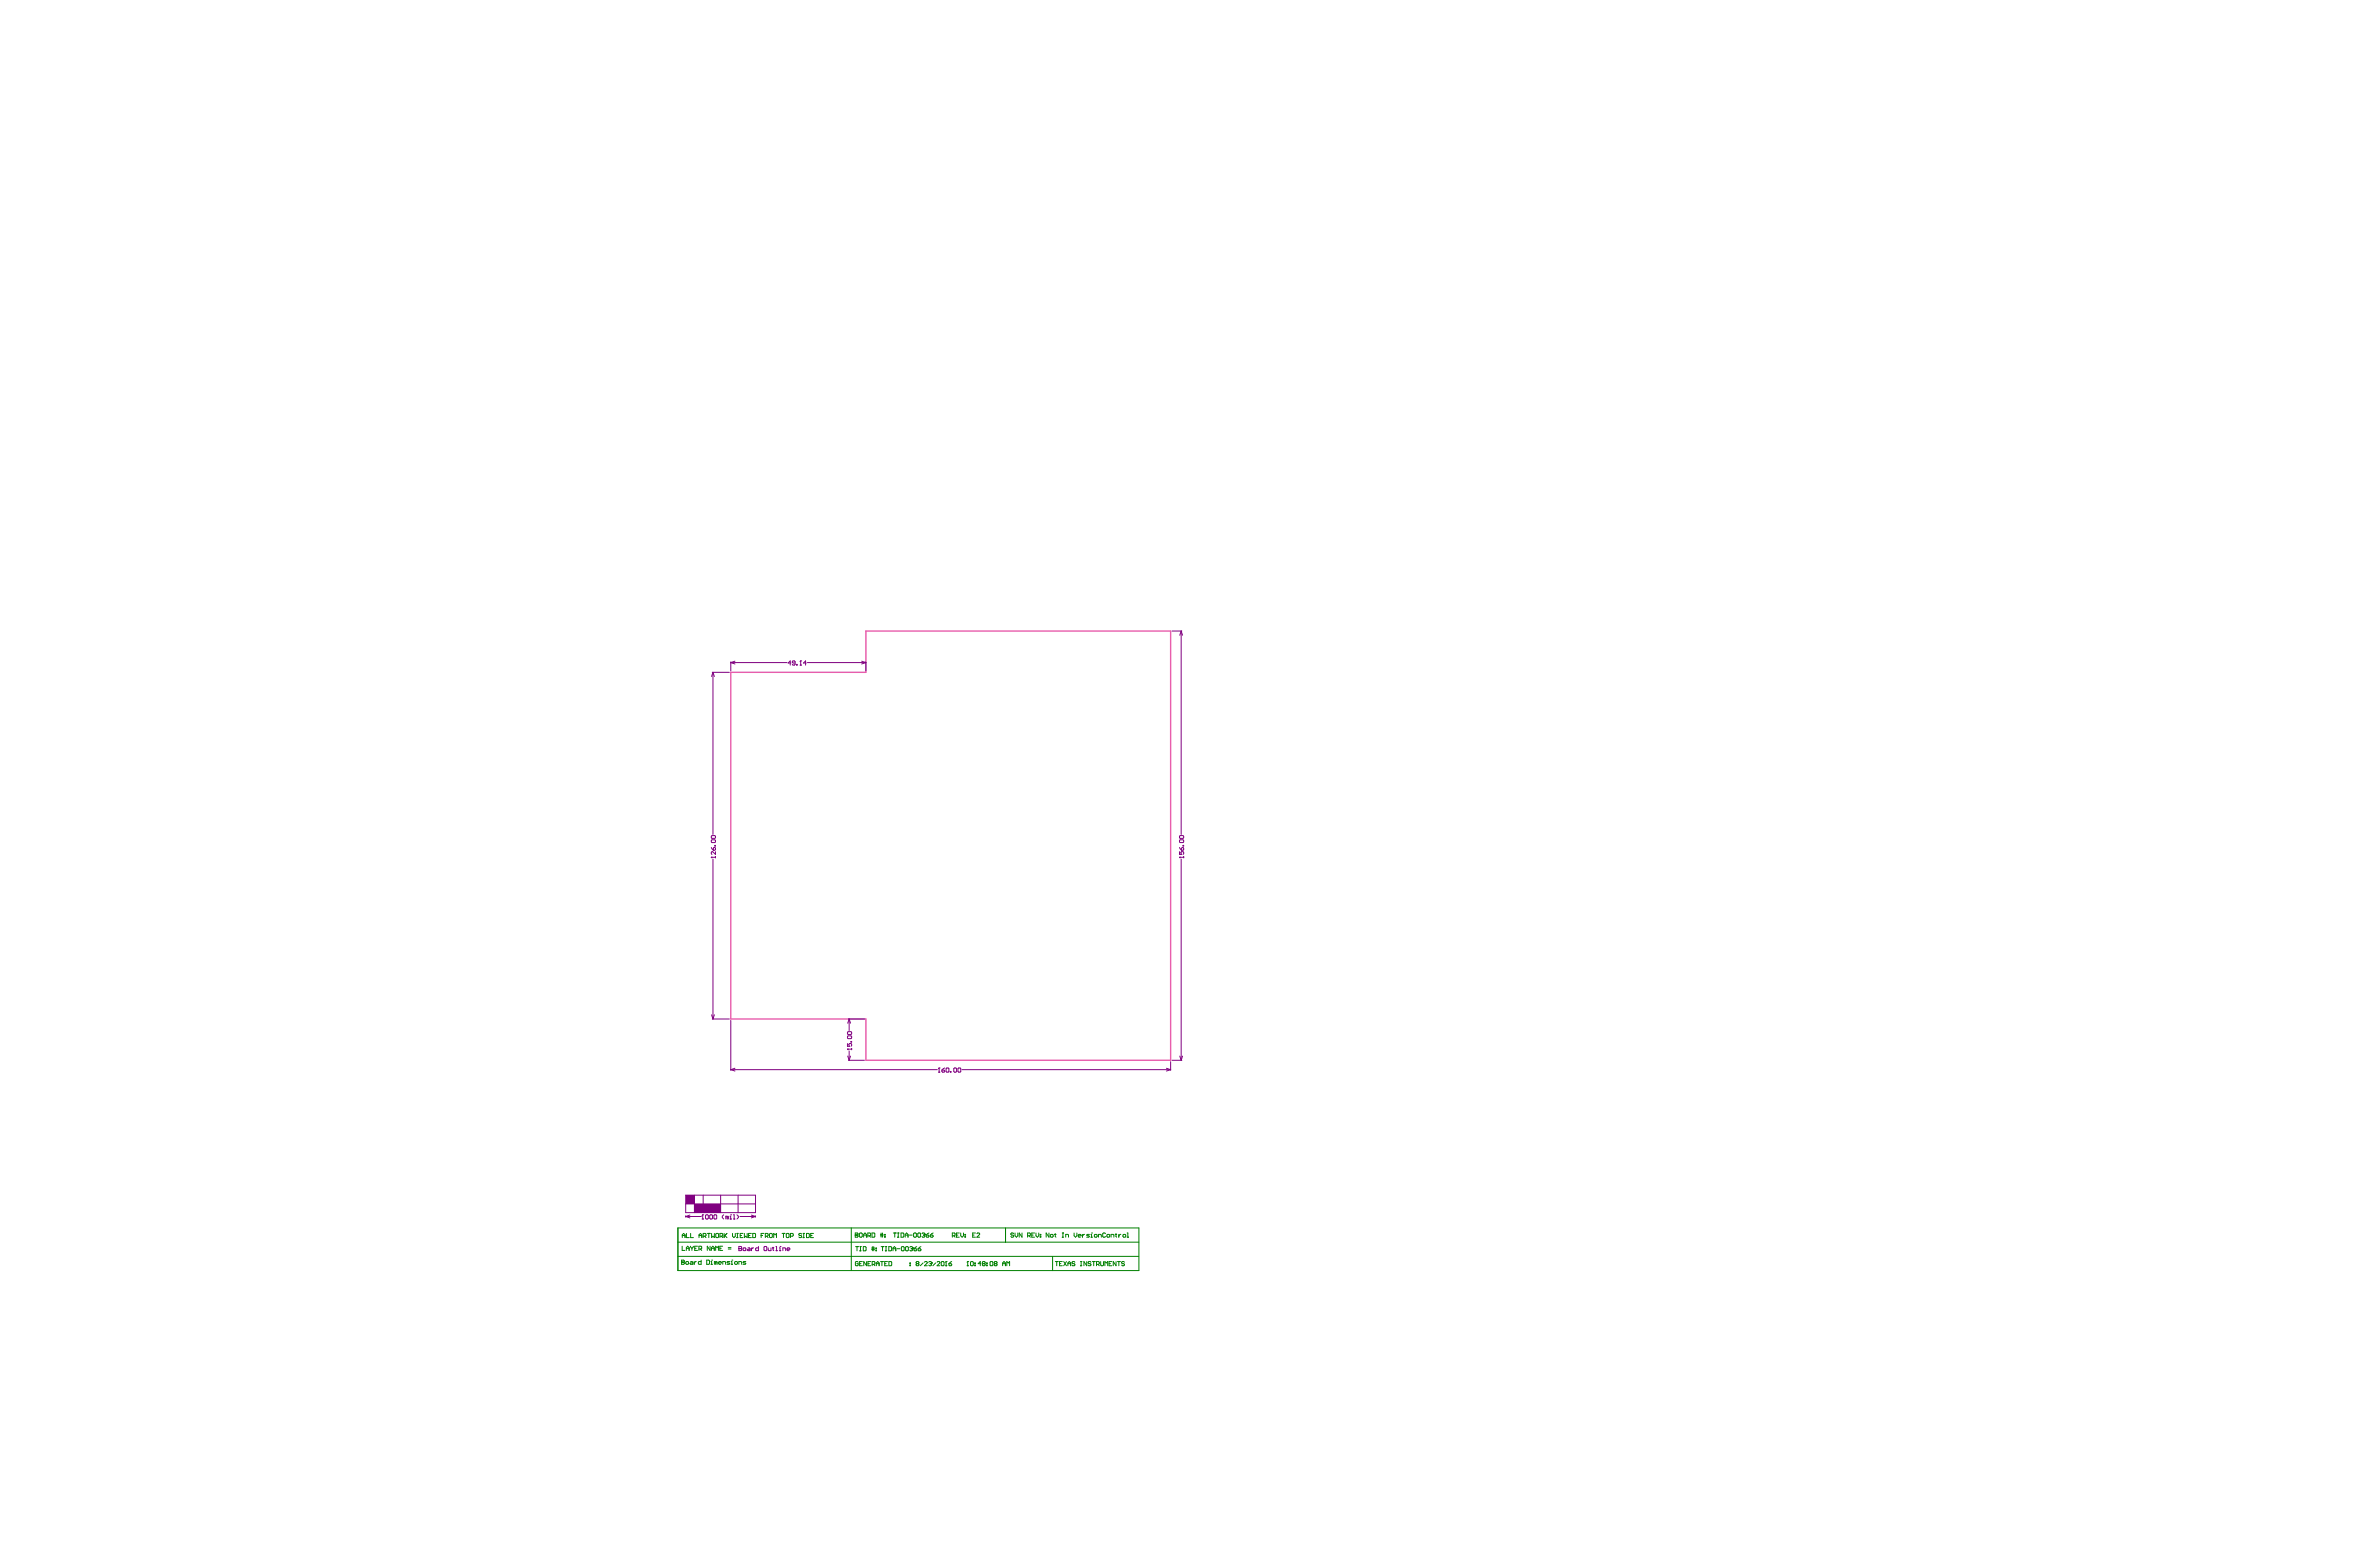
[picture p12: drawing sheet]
<svg xmlns="http://www.w3.org/2000/svg" width="864mm" height="559mm" viewBox="0 0 864 559" stroke-linecap="round" stroke-linejoin="round" font-family="sans-serif">
<path d="M265.3 244h49v-15h110.7v155.7h-110.7v-15h-49z" fill="none" stroke="#e85dac" stroke-width=".51"/>
<g fill="none" stroke="#008000" stroke-width=".36">
<path d="M246.1 455.9h167.3M246.1 450.7h167.3M247.4 458h.1M247.4 457.2h.8l.2 .3-.2 .5 .2 .5-.2 .3h-.8zM247.4 458h.8M247.6 452.2v1.5h1M247.7 449.1v-1l.5-.6 .5 .6v1M247.7 448.3h1M249.1 453.7v-1l.6-.5 .5 .5v1M249.1 453h1.1M249.2 447.5v1.6h1M249.2 457.7l.8 .3-.3 .8-.8-.3z"/>
<path d="M250.7 452.2l.5 .8M250.7 447.5v1.6h1M250.7 457.7l.8 .3v.8h-.8l-.2-.3 .2-.2h.8M251.2 453v.7M251.7 452.2l-.5 .8M252 457.7v1.1M252.2 453h.5M252.7 457.7l-.7 .6M253.2 452.2h-1v1.5h1M253.7 453.2h.8l.2-.2-.2-.8h-.8v1.5M253.7 449.1v-1l.6-.6 .5 .6v1M253.7 448.3h1.1"/>
<path d="M254.2 453.2l.5 .5M254.5 457.2v1.6h-.7l-.3-.8 .3-.3h.7M255.3 448.6h.7l.3-.3-.3-.8h-.7v1.6M255.8 448.6l.5 .5M256.5 457.2h.8l.3 .3v1l-.3 .3h-.8zM256.8 447.5h1M257.3 447.5v1.6M257.8 452.2v1.5l-1-1.5v1.5M258.1 457.7h.2v1.1M258.1 458.8h.5M258.3 453h1M258.3 453.7v-1l.5-.5 .5 .5v1"/>
<path d="M258.3 447.5v1.6l.5-.5 .5 .5v-1.6M258.3 457.2h.1M259.8 453.7v-1.5l.5 .5 .5-.5v1.5M259.8 447.8l.3-.3 .7 .3v1l-.2 .3-.8-.3zM259.8 458v.8M259.8 458l-.5-.3v1.1M259.8 458l.3-.3 .2 .3v.8M260.9 458.3h1l-.3-.6-.7 .3 .2 .8h.5M261.3 453h.5M261.4 448.6h.7l.3-.3-.3-.8h-.7v1.6M261.9 448.6l.5 .5M262.3 452.2h-1v1.5h1"/>
<path d="M262.4 458.8v-1.1h.7l.3 .3v.8M262.9 447.5v1.6M263.1 448.3l.8 .8M263.9 447.5l-1 1.1M264.4 453.2h1M264.4 452.7h1M264.9 457.7h-.7l-.3 .3 1 .5-.2 .3h-.8M265.4 457.7h.3v1.1M265.4 458.8h.5M265.7 457.2h.1M265.9 447.5v1.1l.5 .5 .5-.5v-1.1M266.9 457.7l.8 .3-.3 .8-.7-.3z"/>
<path d="M267.4 449.1h.5M267.4 447.5h.5M267.7 447.5v1.6M268.2 458.8v-1.1h.8l.2 .3v.8M268.7 448.3h.5M269.7 447.5h-1v1.6h1M270.2 447.5v1.6l.5-.5 .5 .5v-1.6M270.7 457.7h-.7l-.3 .3 .3 .3 .7 .2-.2 .3h-.8M271.7 448.3h.5M272.8 447.5h-1.1v1.6h1.1M273.3 447.5h.7l.3 .3v1l-.3 .3h-.7zM276.3 448.3h.5"/>
<path d="M277.3 447.5h-1v1.6M277.8 448.6h.8l.2-.8-.2-.3h-.8v1.6M278.3 448.6l.5 .5M279.6 447.5l.8 .3v1l-.3 .3-.8-.3v-1zM280.9 449.1v-1.6l.5 .6 .5-.6v1.6M283.9 447.5h1M284.4 447.5v1.6M285.7 447.5l.7 .3v1l-.2 .3-.8-.3v-1zM286.9 448.6h.8l.3-.8-.3-.3h-.8v1.6M291 447.8l-.3-.3-.7 .3 .2 .5 .8 .3-.3 .5-.7-.3M291.5 449.1h.5M291.5 447.5h.5"/>
<path d="M291.8 447.5v1.6M292.8 447.5h.7l.3 .3v1l-.3 .3h-.7zM294.3 448.3h.5M295.3 447.5h-1v1.6h1M309 445.5v15.5M310.5 448.2h.1M310.5 447.4h.7l.3 .2-.3 .6 .3 .5-.3 .2h-.7zM310.5 448.2h.7M310.6 452.3h1M311.1 452.3v1.6M311.5 458l-.2-.2-.8 .2v1l.8 .3 .2-.8h-.5M312 447.6l.2-.2 .8 .2v1.1l-.3 .2-.7-.2z"/>
<path d="M312 458.5h.5M312.1 452.3h.5M312.1 453.9h.5M312.4 452.3v1.6M313.1 457.8h-1.1v1.5h1.1M313.4 452.3h.7l.3 .3v1l-.3 .3h-.7zM313.5 448.2h1M313.5 448.9v-1l.5-.5 .5 .5v1M314.6 457.8v1.5l-1-1.5v1.5M315 448.4h.8l.2-.8-.2-.2h-.8v1.5M315.1 458.5h.5M315.5 448.4l.5 .5"/>
<path d="M316.1 457.8h-1v1.5h1M316.4 452.8h1M316.4 453.4h1M316.5 447.4h.8l.3 .2v1.1l-.3 .2h-.8zM316.6 458.8h.8l.2-.8-.2-.2h-.8v1.5M316.7 452.3v1.6M317.1 458.8l.5 .5M317.2 452.3v1.6M317.9 453.6l.3 .3zM317.9 452.8l.3 .3zM318.1 458.5h1M318.1 459.3v-1l.5-.5 .5 .5v1"/>
<path d="M319.6 447.9h1M319.6 448.4h1M319.6 457.8h1.1M319.8 447.4v1.5M319.9 452.3h1M320.1 457.8v1.5M320.3 447.4v1.5M320.4 452.3v1.6M321.1 448.7l.3 .2zM321.1 447.9l.3 .3zM321.2 458.5h.5M321.4 452.3h.5"/>
<path d="M321.4 453.9h.5M321.6 452.3v1.6M322.2 457.8h-1v1.5h1M322.6 452.3h.8l.3 .3v1l-.3 .3h-.8zM322.7 457.8h.7l.3 .2v1l-.3 .3h-.7zM324.2 453.1h1M324.2 453.9v-1.1l.5-.5 .5 .5v1.1M324.3 447.4h1M324.8 447.4v1.5M325.7 453.1h1M325.8 448.9h.5M325.8 447.4h.5"/>
<path d="M326.1 447.4v1.5M327.1 447.4h.7l.3 .2v1.1l-.3 .2h-.7zM327.5 452.3l.7 .3v1l-.2 .3-.8-.3v-1zM328.6 448.2h1M328.6 448.9v-1l.5-.5 .5 .5v1M329 452.3l.7 .3v1l-.2 .3-.8-.3v-1zM330.1 448.2h1M330.2 452.6l.8-.3 .3 .5M330.3 459l.2 .3zM330.3 458.3l.2 .2zM330.8 453.1h.2M331 453.1l.3 .3-.3 .5-.8-.3"/>
<path d="M331.3 452.8h.1M331.3 452.8l-.3 .3M331.8 453.1h.7l.3 .5-.8 .3zM331.9 447.4l.8 .2v1.1l-.3 .2-.8-.2v-1.1zM332.8 452.3l-1 .8M332.8 458.5l-.2-.2 .2-.5 .8 .2-.3 .5M332.8 458.5l-.2 .3 .2 .5 .8-.3-.3-.5M332.8 458.5h.5M333.3 453.1h.7l.3 .5-.8 .3zM333.4 447.4l.8 .2v1.1l-.3 .2-.7-.2v-1.1zM334.3 452.3l-1 .8M334.7 447.6l.7-.2 .3 .5"/>
<path d="M335.1 458.3l-1 1M335.2 448.2h.2M335.4 448.2l.3 .2-.3 .5-.7-.2M335.6 458l.3-.2 .7 .2-1 1.3h1M335.7 447.9h.1M335.7 447.9l-.3 .3M336.2 448.2h.8l.2 .5-.7 .2zM337.1 458l.8-.2 .2 .5M337.2 447.4l-1 .8M337.6 458.5h.3M337.7 448.2h.8l.2 .5-.7 .2zM337.9 458.5l.2 .3-.2 .5-.8-.3"/>
<path d="M338.1 458.3h.1M338.1 458.3l-.2 .2M338.7 447.4l-1 .8M339.7 458.3l-1.1 1M340.2 458l.2-.2 .8 .2-1 1.3h1M341.7 458l.2-.2 .8 .2v1l-.3 .3-.7-.3zM343.2 459.3h.5M343.5 457.8h.1M343.5 457.8v1.5M343.5 457.8l-.3 .2M344.5 458.5h.7l.3 .5-.8 .3zM345.5 457.8l-1 .7"/>
<path d="M345.7 448.4h.8l.2-.8-.2-.2h-.8v1.5M346.2 448.4l.5 .5M347.2 448.2h.5M348.2 447.4h-1v1.5h1M348.7 447.4v1l.5 .5 .6-.5v-1M350.3 448.7l.2 .2zM350.3 447.9l.2 .3zM351 459.3h.5M351.3 457.8h.1M351.3 457.8v1.5M351.3 457.8l-.3 .2M352.3 458l.3-.2 .7 .2v1l-.2 .3-.8-.3z"/>
<path d="M353.1 448.2h.5M353.8 459l.3 .3zM353.8 458.3l.3 .2zM354.1 447.4h-1v1.5h1M354.6 447.6l.3-.2 .7 .2-1 1.3h1M356.1 458.5h-1l.8-.7v1.5M356.9 458.5l-.3-.2 .3-.5 .7 .2-.2 .5M356.9 458.5l-.3 .3 .3 .5 .7-.3-.2-.5M356.9 458.5h.5M358.1 459l.3 .3zM358.1 458.3l.3 .2zM359.4 458l.3-.2 .7 .2v1l-.2 .3-.8-.3z"/>
<path d="M361.2 458.5l-.3-.2 .3-.5 .7 .2-.2 .5M361.2 458.5l-.3 .3 .3 .5 .7-.3-.2-.5M361.2 458.5h.5M364 459.3v-1l.5-.5 .5 .5v1M364 458.5h1M365 445.6v5.2M365.5 459.3v-1.5l.5 .5 .5-.5v1.5M368 447.6l-.3-.2-.8 .2 .3 .6 .8 .2-.3 .5-.8-.2M368.5 447.4v1l.5 .5 .5-.5v-1M371 447.4v1.5l-1-1.5v1.5M373 448.4h.8l.2-.8-.2-.2h-.8v1.5M373.5 448.4l.5 .5"/>
<path d="M374.5 448.2h.6M375.6 447.4h-1.1v1.5h1.1M376.1 447.4v1l.5 .5 .5-.5v-1M377.6 448.7l.2 .2zM377.6 447.9l.2 .3zM380.8 447.4v1.5l-1-1.5v1.5M381.5 447.9l.8 .3-.3 .7-.7-.2zM382.1 455.9v5.1M382.8 447.9h.5M383.1 447.6v1.1l.2 .2M383.1 457.8h1M383.6 457.8v1.5"/>
<path d="M384.6 458.5h.5M385.6 448.9h.5M385.6 447.4h.5M385.6 457.8h-1v1.5h1M385.9 447.4v1.5M386.1 457.8l1 1.5M386.9 448.9v-1h.7l.3 .3v.7M387.1 457.8l-1 1.5M387.7 458.5h1M387.7 459.3v-1l.5-.5 .5 .5v1M389.9 447.4v1l.5 .5 .5-.5v-1M390.2 458l-.3-.2-.7 .2 .2 .5 .8 .3-.3 .5-.7-.3"/>
<path d="M391.4 448.4h1l-.2-.5-.8 .3 .3 .7h.5M392.2 457.8h.5M392.2 459.3h.5M392.5 457.8v1.5M392.9 447.9v1M393.7 447.9l-.8 .5M394.5 457.8v1.5l-1-1.5v1.5M395.5 447.9h-.8l-.2 .3 1 .5-.3 .2h-.7M396 448.9h.5M396 447.9h.2v1M396 458l-.2-.2-.8 .2 .3 .5 .7 .3-.2 .5-.8-.3M396.2 447.4h.1"/>
<path d="M396.5 457.8h1M397 457.8v1.5M397.5 447.9l.8 .3-.3 .7-.7-.2zM398 458.8h.8l.3-.8-.3-.2h-.8v1.5M398.5 458.8l.6 .5M398.8 448.9v-1h.7l.3 .3v.7M399.6 457.8v1.2l.2 .3 .8-.3v-1.2M401.1 459.3v-1.5l.5 .5 .5-.5v1.5M401.3 447.6l-.2-.2-.8 .2v1.1l.2 .2 .8-.2M402.1 447.9l.7 .3-.2 .7-.8-.2zM402.6 458.5h.5M403.3 448.9v-1h.8l.2 .3v.7"/>
<path d="M403.6 457.8h-1v1.5h1M404.9 447.9h.5M405.1 447.6v1.1l.3 .2M405.1 457.8v1.5l-1-1.5v1.5M405.6 457.8h1.1M406.1 447.9v1M406.1 457.8v1.5M406.9 447.9l-.8 .5M407.9 447.9l.8 .3-.3 .7-.8-.2zM408.2 458l-.3-.2-.7 .2 .2 .5 .8 .3-.3 .5-.7-.3M409.2 448.9h.5M409.2 447.4h.2v1.5"/>
<path d="M246.1 461h167.3v-15.4h-167.3v15.4"/>
</g>
<g fill="none" stroke="#800080" stroke-width=".36">
<path d="M266.8 239.9l-1.5 .5M312.8 239.9l1.5 .5M425.5 229h3.5M428.8 229l.5 1.5M428.8 229v73.8M428.8 229l-.5 1.5M258.6 244h6.2M258.8 244l.5 1.5M258.8 244v58.8M258.8 244l-.5 1.5M265.3 240.2v3.2M265.3 240.4l1.5 .5"/>
<path d="M265.3 240.4h20.4M293.1 240.4h21.2M314.3 240.2v3.2M314.3 240.4l-1.5 .5M258.8 311.7v58M428.8 311.7v73M258.3 368.2l.5 1.5M258.6 369.7h6.2M259.3 368.2l-.5 1.5M265.3 370.2v18.2M308 369.7h5.8M308.2 369.7v4.2"/>
<path d="M308.2 369.7l.6 1.6M308.2 369.7l-.5 1.6M265.3 388.1l1.5 .5M265.3 388.1h74.9M266.8 387.6l-1.5 .5M307.7 383.2l.5 1.5M308 384.7h5.8M308.2 381.3v3.4M308.8 383.2l-.6 1.5M349.2 388.1h75.8M423.4 387.6l1.6 .5M425 385.2v3.2"/>
<path d="M425 388.1l-1.6 .5M425.5 384.7h3.5M428.3 383.2l.5 1.5M429.3 383.2l-.5 1.5M248.9 433.7h25.4v6.3h-25.4zM248.9 436.8h25.4M252.1 433.7v6.3M255.3 433.7v6.3M261.6 433.7v6.3M267.9 433.7v6.3M248.9 441.4h5.7M248.9 441.4l1.5 .5"/>
<path d="M248.9 441.1v.6M250.4 440.9l-1.5 .5M268.6 441.4h5.7M272.7 440.9l1.6 .5M274.3 441.1v.6M274.3 441.4l-1.6 .5"/>
</g>
<g fill="#800080">
<path d="M248.9 433.7h3.2v3.1h-3.2z" fill-rule="evenodd"/>
<path d="M252.1 436.8h9.5v3.2h-9.5z" fill-rule="evenodd"/>
</g>
<g fill="none" stroke="#800080" stroke-width=".36">
<path d="M290.7 239.8h.1M290.7 239.8v1.5M290.7 239.8l-.3 .3M287.1 240.6h-1l.8-.8v1.5M288.6 240.6h-.7l-.3-.3 .3-.5 .7 .3v1l-.2 .2-.8-.2M289.1 241.1l.3 .2zM290.4 241.3h.5M292.7 240.6h-1l.7-.8v1.5M258.2 311.1h.1M258.2 311.1h1.5M258.2 311.1l.3 .2M258.2 307.5l.8 1"/>
<path d="M258.5 303.2h1l.2 .8-.2 .2h-1l-.3-.2zM258.5 304.7h1l.2 .8-.2 .2h-1l-.3-.2zM259.2 307.5l.5 .3-.2 .7h-.5v-.7zM259.5 306.7l.2 .3zM259.7 309v1l-1-1-.5 .3 .3 .7M259.7 310.8v.5M428.2 311.1h.1M428.2 311.1h1.5M428.2 309v1h.7l-.2-.7 .7-.3 .3 .3-.3 .7M428.2 311.1l.2 .2M428.2 307.5l.7 1M428.4 304.7h1l.3 .8-.3 .2h-1l-.2-.2z"/>
<path d="M428.4 303.2h1l.3 .8-.3 .2h-1l-.2-.2zM429.2 307.5l.5 .3-.3 .7h-.5v-.7zM429.4 306.7l.3 .3zM429.7 310.8v.5M307.6 378.6v1.1h.8l-.3-.5 .3-.6 .8 .3-.3 .8M307.9 374.3h1l.3 .8-.3 .3h-1l-.3-.3zM307.9 375.9h1l.3 .7-.3 .3h-1l-.3-.3zM308.9 377.9l.3 .2zM307.6 380.7h.1M307.6 380.7h1.6M307.6 380.7l.3 .2M309.2 380.4v.5"/>
<path d="M340.7 389h.5M340.9 387.5h.1M340.9 387.5v1.5M340.9 387.5l-.2 .3M341.9 388.3h.8l.2 .5-.7 .2zM342.9 387.5l-1 .8M343.7 387.5l.8 .3v1l-.3 .2-.8-.2v-1zM345 388.8l.2 .2zM346.5 387.5l.7 .3v1l-.2 .2-.8-.2v-1zM348 387.5l.8 .3v1l-.3 .2-.7-.2v-1zM254.8 442.3h.6M255.1 440.8h.1"/>
<path d="M255.1 440.8v1.5M255.1 440.8l-.3 .2M256.4 440.8l.7 .2v1.1l-.2 .2-.8-.2v-1.1zM257.9 440.8l.7 .2v1.1l-.2 .2-.8-.2v-1.1zM259.4 440.8l.8 .2v1.1l-.3 .2-.7-.2v-1.1zM262.7 440.8l-.5 .5v.5l.5 .5M264 441.6l-.5-.3v1M264 441.6v.7M264 441.6l.2-.3 .3 .3v.7M265 442.3h.5M265 441.3h.2v1M265.2 440.8h.1"/>
<path d="M266.3 442.3h.5M266.3 440.8h.2v1.5M267.5 440.8l.5 .5v.5l-.5 .5M268.2 453h.1M268.2 452.3h.8l.2 .2-.2 .5 .2 .5-.2 .3h-.8zM268.2 453h.8M270 452.8l.8 .2-.3 .8-.8-.3zM271.5 452.8l.8 .2v.8h-.8l-.2-.3 .2-.2h.8M272.8 452.8v1M273.5 452.8l-.7 .5M275.3 452.3v1.5h-.7l-.3-.8 .3-.2h.7M277.6 452.3l.8 .2v1l-.3 .3-.8-.3v-1z"/>
<path d="M278.9 452.8v.7l.2 .3h.8v-1M280.4 452.8h.5M280.6 452.5v1l.3 .3M281.6 453.8h.6M281.6 452.3h.3v1.5M282.9 453.8h.5M282.9 452.8h.3v1M283.2 452.3h.1M284.2 453.8v-1h.7l.3 .2v.8M285.7 453.3h1l-.2-.5-.8 .2v.5l.8 .3"/>
</g>
</svg>
